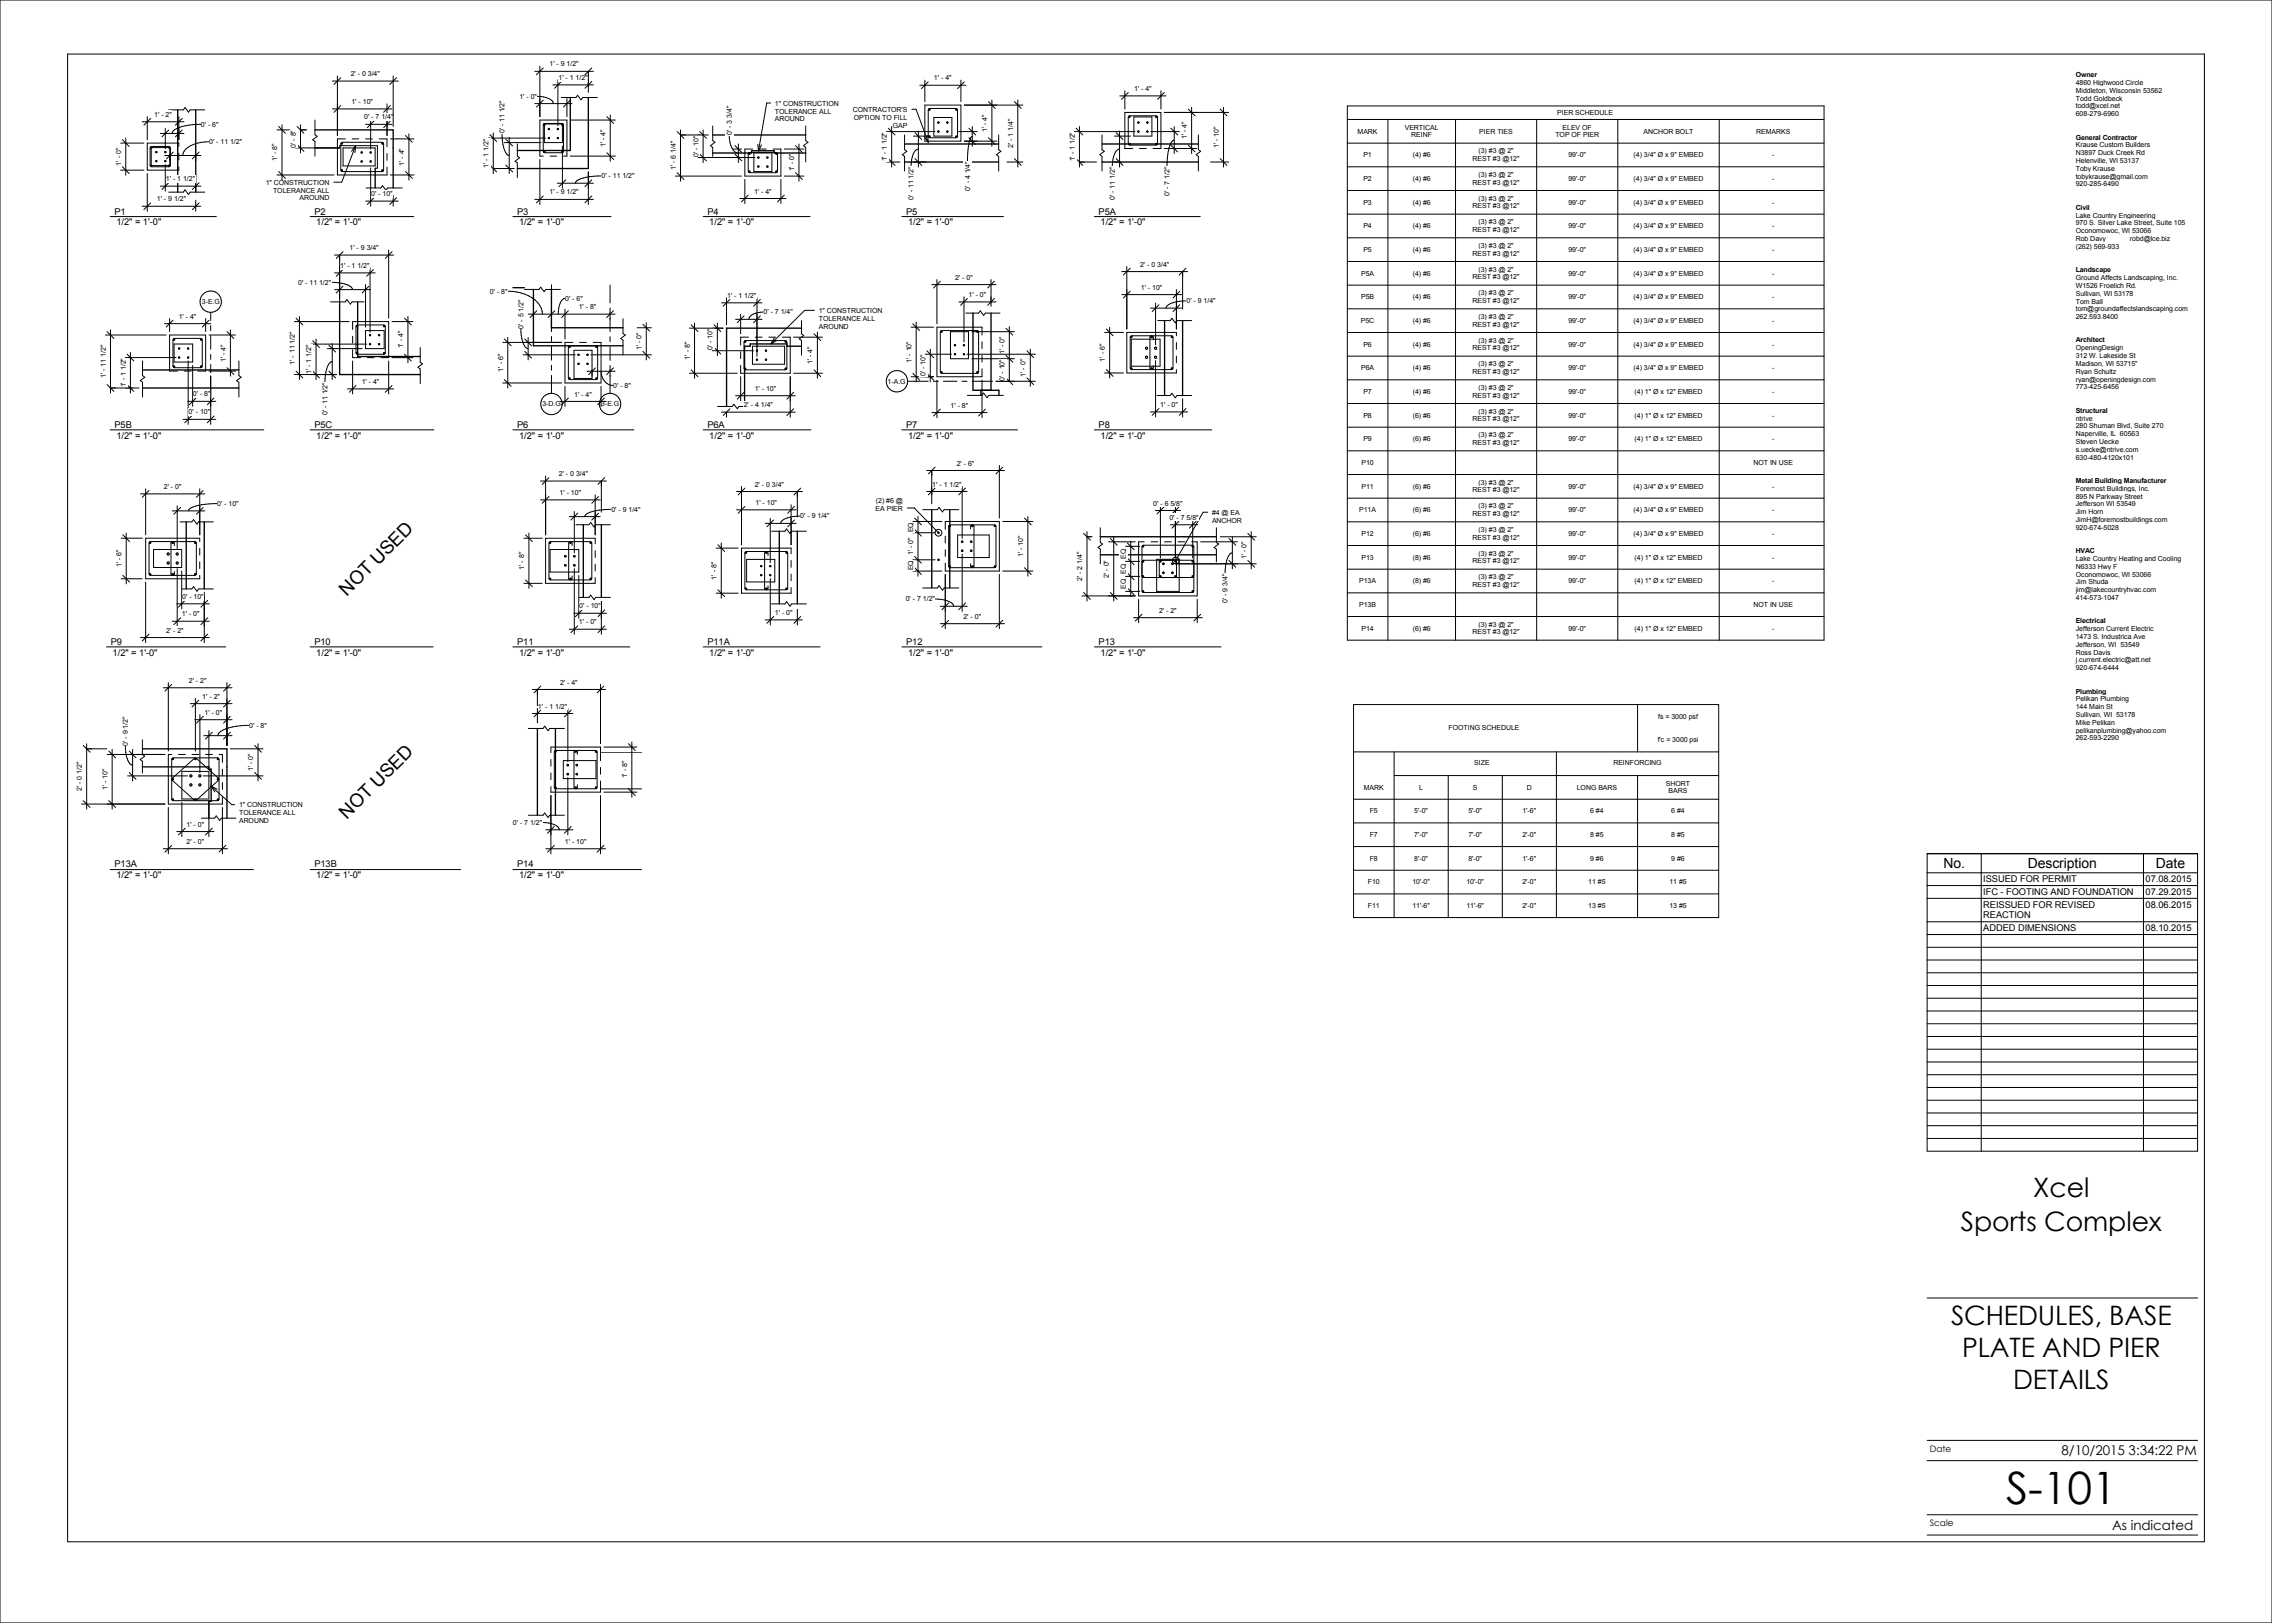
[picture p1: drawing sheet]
<svg xmlns="http://www.w3.org/2000/svg" width="1067mm" height="762mm" viewBox="0 0 1067 762" stroke-linecap="round" stroke-linejoin="round" font-family="sans-serif">
<defs><g id="words">
<text font-size="20.9" x="942" y="706">S-101</text>
<g font-size="12.6">
<text x="955" y="562">Xcel</text>
<text x="921" y="578">Sports Complex</text>
<text x="916" y="622">SCHEDULES, BASE</text>
<text x="921" y="637">PLATE AND PIER</text>
<text x="945" y="652">DETAILS</text>
</g>
<g font-size="8.8">
<text x="163" y="280" transform="rotate(-45 163 280)">NOT USED</text>
<text x="163" y="385" transform="rotate(-45 163 385)">NOT USED</text>
</g>
<g font-size="6.6">
<text x="912" y="407">No.</text>
<text x="952" y="407">Description</text>
<text x="1012" y="407">Date</text>
</g>
<g font-size="6.3">
<text x="968" y="683">8/10/2015 3:34:22 PM</text>
<text x="992" y="718">As indicated</text>
</g>
<g font-size="4.4">
<text x="54" y="101">P1</text>
<text x="148" y="101">P2</text>
<text x="243" y="101">P3</text>
<text x="332" y="101">P4</text>
<text x="425" y="101">P5</text>
<text x="516" y="101">P5A</text>
<text x="55" y="106">1/2&quot; = 1'-0&quot;</text>
<text x="149" y="106">1/2&quot; = 1'-0&quot;</text>
<text x="244" y="106">1/2&quot; = 1'-0&quot;</text>
<text x="333" y="106">1/2&quot; = 1'-0&quot;</text>
<text x="426" y="106">1/2&quot; = 1'-0&quot;</text>
<text x="517" y="106">1/2&quot; = 1'-0&quot;</text>
<text x="54" y="201">P5B</text>
<text x="148" y="201">P5C</text>
<text x="243" y="201">P6</text>
<text x="332" y="201">P6A</text>
<text x="425" y="201">P7</text>
<text x="516" y="201">P8</text>
<text x="55" y="206">1/2&quot; = 1'-0&quot;</text>
<text x="149" y="206">1/2&quot; = 1'-0&quot;</text>
<text x="244" y="206">1/2&quot; = 1'-0&quot;</text>
<text x="333" y="206">1/2&quot; = 1'-0&quot;</text>
<text x="426" y="206">1/2&quot; = 1'-0&quot;</text>
<text x="517" y="206">1/2&quot; = 1'-0&quot;</text>
<text x="52" y="303">P9</text>
<text x="148" y="303">P10</text>
<text x="243" y="303">P11</text>
<text x="332" y="303">P11A</text>
<text x="425" y="303">P12</text>
<text x="516" y="303">P13</text>
<text x="53" y="308">1/2&quot; = 1'-0&quot;</text>
<text x="149" y="308">1/2&quot; = 1'-0&quot;</text>
<text x="244" y="308">1/2&quot; = 1'-0&quot;</text>
<text x="333" y="308">1/2&quot; = 1'-0&quot;</text>
<text x="426" y="308">1/2&quot; = 1'-0&quot;</text>
<text x="517" y="308">1/2&quot; = 1'-0&quot;</text>
<text x="54" y="407">P13A</text>
<text x="148" y="407">P13B</text>
<text x="243" y="407">P14</text>
<text x="55" y="412">1/2&quot; = 1'-0&quot;</text>
<text x="149" y="412">1/2&quot; = 1'-0&quot;</text>
<text x="244" y="412">1/2&quot; = 1'-0&quot;</text>
<text x="931" y="414">ISSUED FOR PERMIT</text>
<text x="1007" y="414">07.08.2015</text>
<text x="931" y="420">IFC - FOOTING AND FOUNDATION</text>
<text x="1007" y="420">07.29.2015</text>
<text x="931" y="426">REISSUED FOR REVISED</text>
<text x="931" y="431">REACTION</text>
<text x="1007" y="426">08.06.2015</text>
<text x="931" y="437">ADDED DIMENSIONS</text>
<text x="1007" y="437">08.10.2015</text>
</g>
<g font-size="4.2">
<text x="906" y="682">Date</text>
<text x="906" y="717">Scale</text>
</g>
<g font-size="3.3">
<text x="165" y="36">2' - 0 3/4&quot;</text>
<text x="258" y="31">1' - 9 1/2&quot;</text>
<text x="262" y="38">1' - 1 1/2&quot;</text>
<text x="439" y="38">1' - 4&quot;</text>
<text x="975" y="36">Owner</text>
<text x="975" y="40">4860 Highwood Circle</text>
<text x="244" y="46">1' - 0&quot;</text>
<text x="532" y="43">1' - 4&quot;</text>
<text x="975" y="44">Middleton, Wisconsin 53562</text>
<text x="975" y="47">Todd Goldbeck</text>
<text x="165" y="49">1' - 10&quot;</text>
<text x="364" y="50">1&quot; CONSTRUCTION</text>
<text x="364" y="53">TOLERANCE ALL</text>
<text x="400" y="53">CONTRACTOR'S</text>
<text x="731" y="54">PIER SCHEDULE</text>
<text x="975" y="51">todd@xcel.net</text>
<text x="72" y="55">1' - 2&quot;</text>
<text x="94" y="59">0' - 6&quot;</text>
<text x="171" y="56">0' - 7 1/4&quot;</text>
<text x="364" y="57">AROUND</text>
<text x="401" y="56">OPTION TO FILL</text>
<text x="419" y="60">GAP</text>
<text x="975" y="55">608-279-6960</text>
<text x="237" y="63" transform="rotate(-90 237 63)">0' - 11 1/2&quot;</text>
<text x="344" y="64" transform="rotate(-90 344 64)">0' - 3 3/4&quot;</text>
<text x="464" y="62" transform="rotate(-90 464 62)">1' - 4&quot;</text>
<text x="557" y="65" transform="rotate(-90 557 65)">1' - 4&quot;</text>
<text x="637" y="63">MARK</text>
<text x="660" y="61">VERTICAL</text>
<text x="663" y="64">REINF</text>
<text x="695" y="63">PIER TIES</text>
<text x="730" y="64">TOP OF PIER</text>
<text x="734" y="61">ELEV OF</text>
<text x="772" y="63">ANCHOR BOLT</text>
<text x="825" y="63">REMARKS</text>
<text x="975" y="66">General Contractor</text>
<text x="98" y="68">0' - 11 1/2&quot;</text>
<text x="139" y="69" transform="rotate(-90 139 69)">0' - 8&quot;</text>
<text x="284" y="69" transform="rotate(-90 284 69)">1' - 4&quot;</text>
<text x="476" y="70" transform="rotate(-90 476 70)">2' - 1 1/4&quot;</text>
<text x="572" y="69" transform="rotate(-90 572 69)">1' - 10&quot;</text>
<text x="694" y="72">(3) #3 @ 2&quot;</text>
<text x="975" y="69">Krause Custom Builders</text>
<text x="57" y="78" transform="rotate(-90 57 78)">1' - 0&quot;</text>
<text x="130" y="76" transform="rotate(-90 130 76)">1' - 8&quot;</text>
<text x="190" y="78" transform="rotate(-90 190 78)">1' - 4&quot;</text>
<text x="328" y="74" transform="rotate(-90 328 74)">0' - 10&quot;</text>
<text x="416" y="76" transform="rotate(-90 416 76)">1' - 1 1/2&quot;</text>
<text x="505" y="76" transform="rotate(-90 505 76)">1' - 1 1/2&quot;</text>
<text x="640" y="74">P1</text>
<text x="663" y="74">(4) #6</text>
<text x="691" y="76">REST #3 @12&quot;</text>
<text x="736" y="74">99'-0&quot;</text>
<text x="767" y="74">(4) 3/4&quot; Ø x 9&quot; EMBED</text>
<text x="832" y="74">-</text>
<text x="975" y="73">N3897 Duck Creek Rd</text>
<text x="975" y="77">Helenville, WI 53137</text>
<text x="229" y="79" transform="rotate(-90 229 79)">1' - 1 1/2&quot;</text>
<text x="282" y="84">0' - 11 1/2&quot;</text>
<text x="317" y="80" transform="rotate(-90 317 80)">1' - 6 1/4&quot;</text>
<text x="373" y="80" transform="rotate(-90 373 80)">1' - 0&quot;</text>
<text x="694" y="83">(3) #3 @ 2&quot;</text>
<text x="975" y="80">Toby Krause</text>
<text x="975" y="84">tobykrause@gmail.com</text>
<text x="78" y="85">1' - 1 1/2&quot;</text>
<text x="125" y="87">1&quot; CONSTRUCTION</text>
<text x="455" y="89" transform="rotate(-90 455 89)">0' - 4 1/4&quot;</text>
<text x="640" y="85">P2</text>
<text x="663" y="85">(4) #6</text>
<text x="691" y="87">REST #3 @12&quot;</text>
<text x="736" y="85">99'-0&quot;</text>
<text x="767" y="85">(4) 3/4&quot; Ø x 9&quot; EMBED</text>
<text x="832" y="85">-</text>
<text x="975" y="88">920-285-6490</text>
<text x="74" y="95">1' - 9 1/2&quot;</text>
<text x="128" y="90">TOLERANCE ALL</text>
<text x="141" y="94">AROUND</text>
<text x="174" y="92">0' - 10&quot;</text>
<text x="258" y="91">1' - 9 1/2&quot;</text>
<text x="354" y="91">1' - 4&quot;</text>
<text x="429" y="94" transform="rotate(-90 429 94)">0' - 11 1/2&quot;</text>
<text x="523" y="94" transform="rotate(-90 523 94)">0' - 11 1/2&quot;</text>
<text x="549" y="92" transform="rotate(-90 549 92)">0' - 7 1/2&quot;</text>
<text x="694" y="94">(3) #3 @ 2&quot;</text>
<text x="640" y="96">P3</text>
<text x="663" y="96">(4) #6</text>
<text x="691" y="98">REST #3 @12&quot;</text>
<text x="736" y="96">99'-0&quot;</text>
<text x="767" y="96">(4) 3/4&quot; Ø x 9&quot; EMBED</text>
<text x="832" y="96">-</text>
<text x="975" y="99">Civil</text>
<text x="640" y="107">P4</text>
<text x="663" y="107">(4) #6</text>
<text x="694" y="105">(3) #3 @ 2&quot;</text>
<text x="736" y="107">99'-0&quot;</text>
<text x="767" y="107">(4) 3/4&quot; Ø x 9&quot; EMBED</text>
<text x="832" y="107">-</text>
<text x="975" y="102">Lake Country Engineering</text>
<text x="975" y="106">970 S. Silver Lake Street, Suite 105</text>
<text x="691" y="109">REST #3 @12&quot;</text>
<text x="975" y="110">Oconomowoc, WI 53066</text>
<text x="975" y="113">Rob Davy</text>
<text x="1000" y="113">robd@lce.biz</text>
<text x="164" y="117">1' - 9 3/4&quot;</text>
<text x="640" y="118">P5</text>
<text x="663" y="118">(4) #6</text>
<text x="694" y="116">(3) #3 @ 2&quot;</text>
<text x="736" y="118">99'-0&quot;</text>
<text x="767" y="118">(4) 3/4&quot; Ø x 9&quot; EMBED</text>
<text x="832" y="118">-</text>
<text x="975" y="117">(262) 569-933</text>
<text x="160" y="126">1' - 1 1/2&quot;</text>
<text x="535" y="125">2' - 0 3/4&quot;</text>
<text x="691" y="120">REST #3 @12&quot;</text>
<text x="448" y="131">2' - 0&quot;</text>
<text x="639" y="129">P5A</text>
<text x="663" y="129">(4) #6</text>
<text x="691" y="131">REST #3 @12&quot;</text>
<text x="694" y="127">(3) #3 @ 2&quot;</text>
<text x="736" y="129">99'-0&quot;</text>
<text x="767" y="129">(4) 3/4&quot; Ø x 9&quot; EMBED</text>
<text x="832" y="129">-</text>
<text x="975" y="128">Landscape</text>
<text x="975" y="132">Ground Affects Landscaping, Inc.</text>
<text x="140" y="134">0' - 11 1/2&quot;</text>
<text x="230" y="138">0' - 8&quot;</text>
<text x="536" y="136">1' - 10&quot;</text>
<text x="975" y="135">W1526 Froelich Rd.</text>
<text x="95" y="143">3-E.G</text>
<text x="265" y="141">0' - 6&quot;</text>
<text x="341" y="140">1' - 1 1/2&quot;</text>
<text x="455" y="139">1' - 0&quot;</text>
<text x="557" y="142">0' - 9 1/4&quot;</text>
<text x="639" y="140">P5B</text>
<text x="663" y="140">(4) #6</text>
<text x="691" y="142">REST #3 @12&quot;</text>
<text x="694" y="139">(3) #3 @ 2&quot;</text>
<text x="736" y="140">99'-0&quot;</text>
<text x="767" y="140">(4) 3/4&quot; Ø x 9&quot; EMBED</text>
<text x="832" y="140">-</text>
<text x="975" y="139">Sullivan, WI 53178</text>
<text x="975" y="142">Tom Ball</text>
<text x="84" y="150">1' - 4&quot;</text>
<text x="272" y="145">1' - 8&quot;</text>
<text x="359" y="148">0' - 7 1/4&quot;</text>
<text x="384" y="147">1&quot; CONSTRUCTION</text>
<text x="694" y="150">(3) #3 @ 2&quot;</text>
<text x="975" y="146">tom@groundaffectslandscaping.com</text>
<text x="975" y="150">262.593.8400</text>
<text x="246" y="154" transform="rotate(-90 246 154)">0' - 5 1/2&quot;</text>
<text x="384" y="151">TOLERANCE ALL</text>
<text x="384" y="154">AROUND</text>
<text x="639" y="152">P5C</text>
<text x="663" y="152">(4) #6</text>
<text x="691" y="153">REST #3 @12&quot;</text>
<text x="736" y="152">99'-0&quot;</text>
<text x="767" y="152">(4) 3/4&quot; Ø x 9&quot; EMBED</text>
<text x="832" y="152">-</text>
<text x="694" y="161">(3) #3 @ 2&quot;</text>
<text x="975" y="161">Architect</text>
<text x="189" y="164" transform="rotate(-90 189 164)">1' - 4&quot;</text>
<text x="301" y="164" transform="rotate(-90 301 164)">1' - 0&quot;</text>
<text x="335" y="164" transform="rotate(-90 335 164)">0' - 10&quot;</text>
<text x="472" y="166" transform="rotate(-90 472 166)">1' - 0&quot;</text>
<text x="640" y="163">P6</text>
<text x="663" y="163">(4) #6</text>
<text x="691" y="164">REST #3 @12&quot;</text>
<text x="736" y="163">99'-0&quot;</text>
<text x="767" y="163">(4) 3/4&quot; Ø x 9&quot; EMBED</text>
<text x="832" y="163">-</text>
<text x="975" y="164">OpeningDesign</text>
<text x="106" y="170" transform="rotate(-90 106 170)">1' - 4&quot;</text>
<text x="138" y="171" transform="rotate(-90 138 171)">1' - 11 1/2&quot;</text>
<text x="324" y="169" transform="rotate(-90 324 169)">1' - 8&quot;</text>
<text x="382" y="171" transform="rotate(-90 382 171)">1' - 4&quot;</text>
<text x="428" y="170" transform="rotate(-90 428 170)">1' - 10&quot;</text>
<text x="519" y="170" transform="rotate(-90 519 170)">1' - 6&quot;</text>
<text x="639" y="174">P6A</text>
<text x="663" y="174">(4) #6</text>
<text x="694" y="172">(3) #3 @ 2&quot;</text>
<text x="736" y="174">99'-0&quot;</text>
<text x="767" y="174">(4) 3/4&quot; Ø x 9&quot; EMBED</text>
<text x="832" y="174">-</text>
<text x="975" y="168">312 W. Lakeside St</text>
<text x="975" y="172">Madison, WI 53715&quot;</text>
<text x="50" y="177" transform="rotate(-90 50 177)">1' - 11 1/2&quot;</text>
<text x="146" y="176" transform="rotate(-90 146 176)">1' - 1 1/2&quot;</text>
<text x="236" y="174" transform="rotate(-90 236 174)">1' - 6&quot;</text>
<text x="435" y="177" transform="rotate(-90 435 177)">0' - 10&quot;</text>
<text x="472" y="179" transform="rotate(-90 472 179)">0' - 10&quot;</text>
<text x="482" y="177" transform="rotate(-90 482 177)">1' - 0&quot;</text>
<text x="691" y="176">REST #3 @12&quot;</text>
<text x="975" y="175">Ryan Schultz</text>
<text x="975" y="179">ryan@openingdesign.com</text>
<text x="59" y="182" transform="rotate(-90 59 182)">1' - 1 1/2&quot;</text>
<text x="170" y="180">1' - 4&quot;</text>
<text x="288" y="182">0' - 8&quot;</text>
<text x="354" y="183">1' - 10&quot;</text>
<text x="417" y="180">1-A.G</text>
<text x="640" y="185">P7</text>
<text x="663" y="185">(4) #6</text>
<text x="694" y="183">(3) #3 @ 2&quot;</text>
<text x="736" y="185">99'-0&quot;</text>
<text x="767" y="185">(4) 1&quot; Ø x 12&quot; EMBED</text>
<text x="832" y="185">-</text>
<text x="975" y="183">773-425-6456</text>
<text x="91" y="186">0' - 8&quot;</text>
<text x="255" y="191">3-D.G</text>
<text x="270" y="186">1' - 4&quot;</text>
<text x="282" y="191">3-E.G</text>
<text x="349" y="191">2' - 4 1/4&quot;</text>
<text x="446" y="191">1' - 8&quot;</text>
<text x="545" y="191">1' - 0&quot;</text>
<text x="691" y="187">REST #3 @12&quot;</text>
<text x="89" y="195">0' - 10&quot;</text>
<text x="154" y="195" transform="rotate(-90 154 195)">0' - 11 1/2&quot;</text>
<text x="640" y="196">P8</text>
<text x="663" y="196">(6) #6</text>
<text x="691" y="198">REST #3 @12&quot;</text>
<text x="694" y="194">(3) #3 @ 2&quot;</text>
<text x="736" y="196">99'-0&quot;</text>
<text x="767" y="196">(4) 1&quot; Ø x 12&quot; EMBED</text>
<text x="832" y="196">-</text>
<text x="975" y="194">Structural</text>
<text x="975" y="197">ntrive</text>
<text x="975" y="201">280 Shuman Blvd, Suite 270</text>
<text x="640" y="207">P9</text>
<text x="663" y="207">(6) #6</text>
<text x="691" y="209">REST #3 @12&quot;</text>
<text x="694" y="205">(3) #3 @ 2&quot;</text>
<text x="736" y="207">99'-0&quot;</text>
<text x="767" y="207">(4) 1&quot; Ø x 12&quot; EMBED</text>
<text x="832" y="207">-</text>
<text x="975" y="205">Naperville, IL 60563</text>
<text x="975" y="208">Steven Uecke</text>
<text x="975" y="212">s.uecke@ntrive.com</text>
<text x="975" y="216">630-480-4120x101</text>
<text x="449" y="219">2' - 6&quot;</text>
<text x="639" y="218">P10</text>
<text x="823" y="218">NOT IN USE</text>
<text x="262" y="224">2' - 0 3/4&quot;</text>
<text x="694" y="227">(3) #3 @ 2&quot;</text>
<text x="975" y="227">Metal Building Manufacturer</text>
<text x="77" y="230">2' - 0&quot;</text>
<text x="263" y="232">1' - 10&quot;</text>
<text x="354" y="228">2' - 0 3/4&quot;</text>
<text x="438" y="228">1' - 1 1/2&quot;</text>
<text x="639" y="229">P11</text>
<text x="663" y="229">(6) #6</text>
<text x="691" y="231">REST #3 @12&quot;</text>
<text x="736" y="229">99'-0&quot;</text>
<text x="767" y="229">(4) 3/4&quot; Ø x 9&quot; EMBED</text>
<text x="832" y="229">-</text>
<text x="975" y="230">Foremost Buildings, Inc.</text>
<text x="102" y="238">0' - 10&quot;</text>
<text x="355" y="237">1' - 10&quot;</text>
<text x="411" y="240">EA PIER</text>
<text x="411" y="236">(2) #6 @</text>
<text x="542" y="237">0' - 6 5/8&quot;</text>
<text x="694" y="239">(3) #3 @ 2&quot;</text>
<text x="975" y="234">895 N Parkway Street</text>
<text x="975" y="238">Jefferson WI 53549</text>
<text x="287" y="240">0' - 9 1/4&quot;</text>
<text x="376" y="243">0' - 9 1/4&quot;</text>
<text x="549" y="244">0' - 7 5/8&quot;</text>
<text x="569" y="242">#4 @ EA</text>
<text x="569" y="245">ANCHOR</text>
<text x="638" y="240">P11A</text>
<text x="663" y="240">(6) #6</text>
<text x="691" y="242">REST #3 @12&quot;</text>
<text x="736" y="240">99'-0&quot;</text>
<text x="767" y="240">(4) 3/4&quot; Ø x 9&quot; EMBED</text>
<text x="832" y="240">-</text>
<text x="975" y="241">Jim Horn</text>
<text x="975" y="245">JimH@foremostbuildings.com</text>
<text x="429" y="250" transform="rotate(-90 429 250)">EQ</text>
<text x="639" y="252">P12</text>
<text x="663" y="252">(6) #6</text>
<text x="694" y="250">(3) #3 @ 2&quot;</text>
<text x="736" y="252">99'-0&quot;</text>
<text x="767" y="252">(4) 3/4&quot; Ø x 9&quot; EMBED</text>
<text x="832" y="252">-</text>
<text x="975" y="249">920-674-5028</text>
<text x="691" y="253">REST #3 @12&quot;</text>
<text x="429" y="261" transform="rotate(-90 429 261)">1' - 0&quot;</text>
<text x="480" y="262" transform="rotate(-90 480 262)">1' - 10&quot;</text>
<text x="529" y="262" transform="rotate(-90 529 262)">EQ</text>
<text x="585" y="263" transform="rotate(-90 585 263)">1' - 0&quot;</text>
<text x="639" y="263">P13</text>
<text x="663" y="263">(8) #6</text>
<text x="694" y="261">(3) #3 @ 2&quot;</text>
<text x="736" y="263">99'-0&quot;</text>
<text x="767" y="263">(4) 1&quot; Ø x 12&quot; EMBED</text>
<text x="832" y="263">-</text>
<text x="975" y="260">HVAC</text>
<text x="975" y="263">Lake Country Heating and Cooling</text>
<text x="57" y="266" transform="rotate(-90 57 266)">1' - 6&quot;</text>
<text x="246" y="267" transform="rotate(-90 246 267)">1' - 8&quot;</text>
<text x="429" y="268" transform="rotate(-90 429 268)">EQ</text>
<text x="529" y="269" transform="rotate(-90 529 269)">EQ</text>
<text x="691" y="264">REST #3 @12&quot;</text>
<text x="975" y="267">N6333 Hwy F</text>
<text x="336" y="272" transform="rotate(-90 336 272)">1' - 8&quot;</text>
<text x="508" y="273" transform="rotate(-90 508 273)">2' - 2 1/4&quot;</text>
<text x="521" y="271" transform="rotate(-90 521 271)">2' - 0&quot;</text>
<text x="638" y="274">P13A</text>
<text x="663" y="274">(8) #6</text>
<text x="691" y="276">REST #3 @12&quot;</text>
<text x="694" y="272">(3) #3 @ 2&quot;</text>
<text x="736" y="274">99'-0&quot;</text>
<text x="767" y="274">(4) 1&quot; Ø x 12&quot; EMBED</text>
<text x="832" y="274">-</text>
<text x="975" y="271">Oconomowoc, WI 53066</text>
<text x="975" y="274">Jim Shuda</text>
<text x="86" y="281">0' - 10&quot;</text>
<text x="529" y="276" transform="rotate(-90 529 276)">EQ</text>
<text x="975" y="278">jim@lakecountryhvac.com</text>
<text x="975" y="282">414-573-1047</text>
<text x="272" y="286">0' - 10&quot;</text>
<text x="425" y="282">0' - 7 1/2&quot;</text>
<text x="544" y="288">2' - 2&quot;</text>
<text x="576" y="283" transform="rotate(-90 576 283)">0' - 9 3/4&quot;</text>
<text x="638" y="285">P13B</text>
<text x="823" y="285">NOT IN USE</text>
<text x="85" y="289">1' - 0&quot;</text>
<text x="272" y="293">1' - 0&quot;</text>
<text x="364" y="289">1' - 0&quot;</text>
<text x="452" y="291">2' - 0&quot;</text>
<text x="975" y="293">Electrical</text>
<text x="78" y="297">2' - 2&quot;</text>
<text x="639" y="296">P14</text>
<text x="663" y="296">(6) #6</text>
<text x="691" y="298">REST #3 @12&quot;</text>
<text x="694" y="294">(3) #3 @ 2&quot;</text>
<text x="736" y="296">99'-0&quot;</text>
<text x="767" y="296">(4) 1&quot; Ø x 12&quot; EMBED</text>
<text x="832" y="296">-</text>
<text x="975" y="296">Jefferson Current Electric</text>
<text x="975" y="300">1473 S. Industrica Ave</text>
<text x="975" y="304">Jefferson, WI 53549</text>
<text x="975" y="307">Ross Davis</text>
<text x="975" y="311">j.current.electric@att.net</text>
<text x="975" y="315">920-674-6444</text>
<text x="89" y="321">2' - 2&quot;</text>
<text x="263" y="321">2' - 4&quot;</text>
<text x="95" y="328">1' - 2&quot;</text>
<text x="975" y="326">Plumbing</text>
<text x="975" y="329">Pelikan Plumbing</text>
<text x="96" y="336">1' - 0&quot;</text>
<text x="253" y="333">1' - 1 1/2&quot;</text>
<text x="975" y="333">144 Main St</text>
<text x="117" y="342">0' - 8&quot;</text>
<text x="779" y="337">fs = 3000 psf</text>
<text x="975" y="337">Sullivan, WI 53178</text>
<text x="975" y="340">Mike Pelikan</text>
<text x="680" y="343">FOOTING SCHEDULE</text>
<text x="975" y="344">pelikanplumbing@yahoo.com</text>
<text x="975" y="348">262-593-2290</text>
<text x="60" y="350" transform="rotate(-90 60 350)">0' - 9 1/2&quot;</text>
<text x="778" y="349">f'c = 3000 psi</text>
<text x="692" y="359">SIZE</text>
<text x="758" y="359">REINFORCING</text>
<text x="119" y="362" transform="rotate(-90 119 362)">1' - 0&quot;</text>
<text x="294" y="365" transform="rotate(-90 294 365)">1' - 8&quot;</text>
<text x="38" y="371" transform="rotate(-90 38 371)">2' - 0 1/2&quot;</text>
<text x="50" y="371" transform="rotate(-90 50 371)">1' - 10&quot;</text>
<text x="640" y="371">MARK</text>
<text x="666" y="371">L</text>
<text x="692" y="371">S</text>
<text x="717" y="371">D</text>
<text x="740" y="371">LONG BARS</text>
<text x="782" y="369">SHORT</text>
<text x="784" y="373">BARS</text>
<text x="112" y="379">1&quot; CONSTRUCTION</text>
<text x="112" y="383">TOLERANCE ALL</text>
<text x="643" y="382">F5</text>
<text x="664" y="382">5'-0&quot;</text>
<text x="689" y="382">5'-0&quot;</text>
<text x="715" y="382">1'-6&quot;</text>
<text x="747" y="382">6 #4</text>
<text x="785" y="382">6 #4</text>
<text x="88" y="388">1' - 0&quot;</text>
<text x="112" y="386">AROUND</text>
<text x="241" y="387">0' - 7 1/2&quot;</text>
<text x="643" y="393">F7</text>
<text x="664" y="393">7'-0&quot;</text>
<text x="689" y="393">7'-0&quot;</text>
<text x="715" y="393">2'-0&quot;</text>
<text x="747" y="393">8 #5</text>
<text x="785" y="393">8 #5</text>
<text x="88" y="396">2' - 0&quot;</text>
<text x="265" y="396">1' - 10&quot;</text>
<text x="643" y="404">F8</text>
<text x="664" y="404">8'-0&quot;</text>
<text x="689" y="404">8'-0&quot;</text>
<text x="715" y="404">1'-6&quot;</text>
<text x="747" y="404">9 #6</text>
<text x="785" y="404">9 #6</text>
<text x="642" y="415">F10</text>
<text x="663" y="415">10'-0&quot;</text>
<text x="689" y="415">10'-0&quot;</text>
<text x="715" y="415">2'-0&quot;</text>
<text x="746" y="415">11 #5</text>
<text x="784" y="415">11 #5</text>
<text x="642" y="426">F11</text>
<text x="663" y="426">11'-6&quot;</text>
<text x="689" y="426">11'-6&quot;</text>
<text x="715" y="426">2'-0&quot;</text>
<text x="746" y="426">13 #5</text>
<text x="784" y="426">13 #5</text>
</g>
</g></defs>
<g fill="none" stroke="#000" stroke-width=".47">
<path d="M79 52h7l1-1 1 2 1-1h7M148 56v7l1 1-2 2h1v7M255 58v13l9 1M255 58h9M256 58h8v9h-8zM256 58v1l-1-1M256 58h-1M264 46h6l1-1 2 2 1-1h6M264 58v1zM264 58v13M335 59v7l1 1-2 1 1 1v4M378 59v7l1 1-2 1 1 1v7"/>
<path d="M434 49h17v17h-17zM436 51v13M436 51h1h12M436 51l1 1zM438 55h9v9h-9zM440 57h1v1zM445 57v1zM449 51v1zM449 51v14l-13-1M530 55h13v13h-13zM530 55h1h-1zM532 55h9v9h-9z"/>
<path d="M534 57h1v1zM539 57v1zM543 55h.1M633 56h223M633 50h223v251h-223zM652 56v245M683 56v245M722 56v245M760 56v245M807 56v245M57 67h11M57 80h11"/>
<path d="M57 66l4 3M57 78l4 3M59 65v17M71 69v1zM71 77v1zM71 69h9v9h-9zM73 71l1 1h-1zM73 75l1 1h-1zM77 71l1 1h-1zM77 75l1 1zM79 69h1l-1 1zM79 77l1 1h-1z"/>
<path d="M80 69v9M80 69h-9v9h9M84 69v-2h-15v13h15v-2M84 72v3M159 69v-1h18v11h-1M160 67v13M160 80h1zM160 67l1 1-1-1M160 67h.1M160 67h20M161 69h15v9h-15zM162 65h-4v17h24v-4"/>
<path d="M165 65h3M170 71v1zM170 76h.1M172 65h3M174 71v1zM174 76h.1M178 65h4v4M179 80h1zM180 67h.1M180 67l-1 1 1-1M180 67v13h-20M182 72v3"/>
<path d="M243 68v5l1 1-2 2h1v7M255 73h-2v-17h13v17h-1M255 71h1v1zM258 60v1zM258 65h.1M258 73h3M262 65h.1M262 60v1zM264 71v1M352 72h.1M352 72h13v9h-13l-1-1zM353 70h-3v13h17v-13h-4"/>
<path d="M354 72h8v9h-8zM356 74h.1M356 78v1zM357 70h3M360 74h1h-1zM360 78h1l-1 1zM364 72h1zM425 63v7l1 1-2 2h1v7M436 64h1zM440 62h1zM445 62h.1M449 64h.1"/>
<path d="M469 63v7l1 1-2 2h1v7M517 63v7l1 1-2 2h1v7M530 67h1l-1 1zM532 70h-4v-17h17v17h-4M534 62h1zM535 70h3M538 62h.1M543 67v1zM563 63v7l1 1-2 2h1v7M633 67h223M633 78h223M79 90h7l1-1 1 2 1-1h7"/>
<path d="M172 88h7l1-1 1 2 1-1h7M352 80v1zM364 80h1v1zM633 89h223M633 112h223M633 101h223M246 136h7l1-1 1 2 1-1h7M259 134v8M286 134v8M633 123h223M633 134h223M82 159h13v14h-13z"/>
<path d="M82 159v1zM94 159h1l-1 1zM99 147v3M99 153v2M99 158v6M155 142h7l1-1 2 2v-1h6M166 155v-4h16v17h-3M166 158v3M167 153h1zM172 155h8v9h-8zM174 157v1zM178 157v1z"/>
<path d="M180 153h1h-1zM259 144v3M259 149v7M259 158v2M286 145v2M286 149v7M286 158v2M293 150v7h1l-3 2 2 1v7M350 160l-1 13 1 1h19v-1v-13M350 160h19M351 158h-3v4M355 158h3"/>
<path d="M361 158h3M367 158h4v17h-23v-3M376 151v6l1 1-2 1 1 1v7M442 155h.1M442 155l17 1v19h-17zM446 156h9v12h-9zM454 147h6v-1l2 2 1-1h7M459 155h.1M461 157v-3h-21v23h21v-4M531 158v15h20M531 158h19M531 158h.1"/>
<path d="M531 159h14v13h-14zM540 158v15h1l1-1M541 158h-1zM541 158l1 2M544 151h5l1-2 2 3 1-1h7M550 158h1h-1zM550 158l1 15M552 158v-2h-23v19h23v-1M633 145h223M633 156h223M67 169v7l1 1-2 2 1 1v6M81 172h.1"/>
<path d="M82 162h8v8h-8zM83 174h-3v-17h17v17h-4M84 163v1zM84 168h.1M87 174h3M88 163l1 1zM88 168h1zM94 172h1h-1zM99 166v3M99 171v4M112 169v7l1 1-2 2 1 1v6M166 164v4h3"/>
<path d="M167 166h1zM168 166l-1-13h1h13v13M168 166h13M172 168h4M174 161v1zM178 161v1zM180 166h1h-1zM197 163v7l1 1-2 1 1 1v7M259 163v6M259 171v3M259 176v9M267 163h1h-1z"/>
<path d="M267 178h1h-1zM267 162l14 1-1 15h-13zM269 161h-4v19h17v-19h-3M270 164h8v14h-8zM271 166l1 1zM271 171h1zM272 161h3M276 171h.1M276 166v1zM280 163h.1M280 178h.1M286 163v6"/>
<path d="M286 172v2M286 176v9M348 165v3M350 173h.1M350 160v1zM353 163h15v8h-15zM355 169h1zM355 164l1 1zM359 169h1zM359 164l1 1zM369 173h.1M369 160v1z"/>
<path d="M426 179h10M438 179h3M442 175h.1M443 179h6M448 166l1 1zM448 162h1zM452 179h2M452 162h1zM452 166h1v1zM456 179h10M459 175h.1M461 160v4"/>
<path d="M461 167v3M531 173h.1M541 173h-1zM550 173h1h-1zM552 161v3M552 167v3M633 178h223M633 167h223M337 191h7l1-1 1 2 1-1h7M454 186h7l1-1 1 2 1-1h7M543 186h6l1-1 2 2 1-1h7M633 189h223"/>
<path d="M633 201h223M633 212h223M433 239h7l1-1 2 2v-1h7M633 223h223M633 234h223M70 255l22-1v16h-22zM70 255h1zM72 258h13v8h-13zM81 255h.1M82 256v-1h-2v14l1 1M85 245h5l1-1 1 2 1-1h7M92 255h.1"/>
<path d="M94 254v-1h-26v19h26v-2M94 257v4M258 255l19-1 1 18h-20zM258 255h1zM258 258h14v11h-14zM268 255h.1M269 256l-1-1h-1v16l1 1M270 246h7v-1l2 2 1-1h7M277 255h1zM279 255v-2h-23v21h23v-3M279 259v3M350 259l1 1z"/>
<path d="M360 259l-1 1v17h1l1-2M360 259v1zM360 259l1 2M362 249h7v-1l2 2 1-1h7M369 259l1 1zM371 260v-3h-23v22h23v-3M440 250h1zM444 249v-4h25v23h-25v-4M444 252v3M444 258v3M446 247h21l1 19h-22zM446 247h.1"/>
<path d="M450 251h14v11h-14zM451 258h1v1zM451 254h1v1zM456 258v1zM456 254v1zM456 247h1zM456 246v2M457 246v1v19h-1v-1M467 247h.1M517 248v7h1l-2 2 1 1v7M536 256h1h23M536 256v22"/>
<path d="M536 256h1v1zM537 254h-2v26h27v-26h-3M540 254h4M547 254h3M553 254h3M560 256v1zM560 256v22M571 248v7h1l-2 2 1 1v6M633 245h223M633 256h223M70 269l1 1zM81 269v1z"/>
<path d="M82 268l-1 2M86 277h4l1-2 1 3 1-1h7M92 269v1zM94 264v3M258 271l1 1zM265 261h1h-1zM265 265l1 1h-1zM268 271v1zM269 270l-1 2M269 261h1h-1zM269 265l1 1h-1zM277 271l1 1z"/>
<path d="M279 265v3M350 276l1 1zM350 277v-17l1-1h18v18M350 277h19M351 263h13v10h-13zM357 266h1zM357 270h1zM360 276v1zM362 266h.1M362 270h.1M369 276l1 1zM371 263v3"/>
<path d="M371 270v3M433 276h7l1-1 2 2v-1h7M441 263h.1M446 266h.1M456 266h1zM467 266h.1M536 270v1M536 278h1M536 263v1M536 271l1-1v1M536 278l1-1v1M536 271h1"/>
<path d="M537 278h23M537 263h23M537 263v1l-1-1M537 263h-1M543 263h11v15h-11zM545 263v1zM545 270v1zM545 263l-1 1 1 7M545 271h.1M545 263h.1M546 265h1h-1zM546 269h1h-1z"/>
<path d="M550 269h1h-1zM550 265h1h-1zM552 263v1zM552 270v1zM552 263v1v6v1M560 278h.1M560 263v1zM560 270v1zM560 271h-23M560 263l1 1M561 270l-1 1M633 267h223"/>
<path d="M633 278h223M272 280h5v-1l2 3 1-2h7M362 284h7v-2l2 3 1-1h7M633 289h223M636 331h171v100h-171zM769 331v22M67 347v7l1 1-2 2h1v6M81 354h-2v24h25v-4M81 356v20M81 356h21l1 1-1 19h-21M81 356h.1M81 356v1v-1"/>
<path d="M84 354h3M90 354h3M92 356l-11 9v1M92 356v1v-1M92 356h.1M92 356l11 10M96 354h4M102 356h1l-1 1zM103 354h1v4M248 342h7l1-1 1 2 1-1h7M259 353v-2h23v6M259 357v3"/>
<path d="M261 353h.1M261 352h19v18h-19zM264 357h16v9h-16zM266 359h1v1zM270 353h.1M270 352v1v17h1v-2M271 359v1zM271 352v2M280 353h.1M282 353h19M636 353h171M655 353v78"/>
<path d="M731 353v78M81 376h.1M81 366l11 10M81 376v-1v1M81 366h.1M85 362h13v13h-13zM91 375h1v1zM102 366h1h-1zM102 375h1v1zM103 366l-11 10M104 361v3M104 367v4"/>
<path d="M259 363v3M261 369h.1M266 363h1v1zM270 370h.1M271 363v1zM280 369h.1M282 367v5h-23v-3M282 360v3M282 370h19M636 375h171M655 364h152M680 364v67"/>
<path d="M705 364v67M769 364v67M95 384h6l1-1 1 2 1-1h7M248 383h7l1-1 1 2 1-1h7M636 386h171M636 397h171M636 420h171M636 409h171"/>
<circle cx="99" cy="142" r="5"/>
<circle cx="421" cy="179" r="5"/>
<circle cx="538" cy="163" r=".5"/>
<circle cx="538" cy="168" r=".5"/>
<circle cx="543" cy="168" r=".5"/>
<circle cx="543" cy="163" r=".5"/>
<circle cx="259" cy="190" r="5"/>
<circle cx="286" cy="190" r="5"/>
<circle cx="79" cy="264" r=".5"/>
<circle cx="79" cy="260" r=".5"/>
<circle cx="83" cy="260" r=".5"/>
<circle cx="83" cy="264" r=".5"/>
<circle cx="90" cy="369" r=".5"/>
<circle cx="90" cy="364" r=".5"/>
<circle cx="94" cy="369" r=".5"/>
<circle cx="94" cy="364" r=".5"/>
</g>
<g fill="none" stroke="#000" stroke-width=".63">
<path d="M83 52v38M92 52v38M268 46v25h-25M276 46v33h-33M148 69h11M148 61h37v27M176 79v9M335 72h18v-1h10v1h15M335 63h43M425 68h44M425 76h44M517 68h46"/>
<path d="M517 76h46M241 135h5M250 136v26h43M259 136v18h34M159 142v34h38M168 142v25h29M376 154h-35v37M457 147v36h12v3M465 147v36M547 151v35M555 151v35M67 174h45"/>
<path d="M376 163h-7v-2h-17v2h-2v28M67 182h45M461 183v3M437 239v37M446 239v37M87 245v32M96 245v32M274 246v34M282 246v34M366 249v35M374 249v35M517 252h54"/>
<path d="M517 260h54M67 352h40v32M252 342v41M261 342v41M67 360h31v1h1v15h-1v8"/>
</g>
<path d="M54 69h4v9h-4z" fill="#fff"/>
<path d="M67 57h19M69 55v11M71 56l-3 3M84 55v11M86 56l-4 3" fill="none" stroke="#000" stroke-width=".47"/>
<path d="M72 52h9v4h-9z" fill="#fff"/>
<path d="M94 58a18 18 0 0 0-13 4v1M75 63h11M78 60v10M79 61l-3 3M84 60v6M86 61l-4 3" fill="none" stroke="#000" stroke-width=".47"/>
<path d="M94 57h9v3h-9z" fill="#fff"/>
<path d="M78 77v13M75 87h19M79 86l-3 3M92 87v3M93 86l-3 3" fill="none" stroke="#000" stroke-width=".47"/>
<path d="M78 82h14v4h-14z" fill="#fff"/>
<path d="M77 73h17M80 72v3M81 71l-3 4M92 72v3M93 71l-3 4M98 67a13 13 0 0 0-12 5v1" fill="none" stroke="#000" stroke-width=".47"/>
<path d="M98 65h16v3h-16z" fill="#fff"/>
<path d="M67 97h27M69 81v18M71 95l-3 3M92 94v5M93 95l-3 3" fill="none" stroke="#000" stroke-width=".47"/>
<path d="M74 92h13v3h-13z" fill="#fff"/>
<path d="M251 49h18M252 45a7 7 0 0 1 8 4M253 46v9M255 47l-3 3M266 46v9M268 47l-3 3" fill="none" stroke="#000" stroke-width=".47"/>
<path d="M244 43h8v4h-8z" fill="#fff"/>
<path d="M268 56h21M285 55l3 3M287 54v22M268 73h21M285 72l3 3" fill="none" stroke="#000" stroke-width=".47"/>
<path d="M281 61h4v8h-4z" fill="#fff"/>
<path d="M229 65h27M230 63l3 3M230 78l3 3M232 62v19M232 79h7" fill="none" stroke="#000" stroke-width=".47"/>
<path d="M226 65h4v14h-4z" fill="#fff"/>
<path d="M260 40h19M262 37v22M264 38l-4 3M276 37v6M278 38l-3 3" fill="none" stroke="#000" stroke-width=".47"/>
<path d="M262 35h14v3h-14z" fill="#fff"/>
<path d="M253 75v21M251 94h28M255 92l-3 3M276 81v15M278 92l-3 3" fill="none" stroke="#000" stroke-width=".47"/>
<path d="M258 88h14v4h-14z" fill="#fff"/>
<path d="M236 63a14 14 0 0 0 3 10M237 79h4M237 67h17M238 78l3 3M238 65l3 4M239 65v16" fill="none" stroke="#000" stroke-width=".47"/>
<path d="M234 47h4v16h-4z" fill="#fff"/>
<path d="M264 69v19M262 86h17M266 84l-4 4M276 81v7M278 84l-3 4M282 83a19 19 0 0 0-12 2v1" fill="none" stroke="#000" stroke-width=".47"/>
<path d="M282 81h16v3h-16z" fill="#fff"/>
<path d="M251 34h28M253 31v24M255 32l-3 3M276 34v7M278 32l-3 3" fill="none" stroke="#000" stroke-width=".47"/>
<path d="M258 28h14v4h-14z" fill="#fff"/>
<path d="M434 38v10M436 38l-3 4M451 38v10M453 38l-3 4M432 40h22" fill="none" stroke="#000" stroke-width=".47"/>
<path d="M439 35h8v3h-8z" fill="#fff"/>
<path d="M453 49h15M464 48l3 3M466 47v22M453 66h15M464 65l3 3" fill="none" stroke="#000" stroke-width=".47"/>
<path d="M460 54h4v8h-4z" fill="#fff"/>
<path d="M457 59v10M450 62h9M453 66h6M455 60l3 3M455 65l3 3M457 64a17 17 0 0 0-3 12" fill="none" stroke="#000" stroke-width=".47"/>
<path d="M452 76h4v13h-4z" fill="#fff"/>
<path d="M419 59v19M416 62h23M416 76h7M417 60l3 3M417 74l3 4" fill="none" stroke="#000" stroke-width=".47"/>
<path d="M413 62h4v14h-4z" fill="#fff"/>
<path d="M429 76h6M429 64h8M430 74l3 4M430 62l3 3M431 62v16M431 70a8 8 0 0 0-3 8" fill="none" stroke="#000" stroke-width=".47"/>
<path d="M426 78h4v16h-4z" fill="#fff"/>
<path d="M428 51h2l6 16M434 64l2 3M436 64v3" fill="none" stroke="#000" stroke-width=".47"/>
<g fill="#fff">
<path d="M400 50h26v3h-26z"/>
<path d="M401 53h25v4h-25z"/>
<path d="M419 57h7v4h-7z"/>
</g>
<path d="M453 49h27M476 48l3 3M478 47v31M473 76h7M476 74l3 4" fill="none" stroke="#000" stroke-width=".47"/>
<path d="M473 56h3v14h-3z" fill="#fff"/>
<path d="M507 59v19M504 62h29M505 60l3 3M505 74l3 4M507 76h8" fill="none" stroke="#000" stroke-width=".47"/>
<path d="M502 62h3v14h-3z" fill="#fff"/>
<path d="M547 53h15M558 51l3 3M560 50v22M547 70h15M558 68l3 3" fill="none" stroke="#000" stroke-width=".47"/>
<path d="M554 57h4v8h-4z" fill="#fff"/>
<path d="M551 59v13M540 62h14M547 70h7M550 60l3 3M550 68l3 3M551 66a10 10 0 0 0-3 8v4" fill="none" stroke="#000" stroke-width=".47"/>
<path d="M546 78h4v14h-4z" fill="#fff"/>
<path d="M526 45h21M528 43v8M530 43l-3 4M545 43v8M547 43l-3 4" fill="none" stroke="#000" stroke-width=".47"/>
<path d="M532 40h9v3h-9z" fill="#fff"/>
<path d="M523 76h3M523 64h8M524 74l3 4M524 62l3 3M526 62v16M526 70a8 8 0 0 0-4 8" fill="none" stroke="#000" stroke-width=".47"/>
<path d="M520 78h4v16h-4z" fill="#fff"/>
<path d="M547 53h30M573 51l3 3M575 50v28M568 76h9M573 74l3 4" fill="none" stroke="#000" stroke-width=".47"/>
<path d="M569 59h4v10h-4z" fill="#fff"/>
<path d="M184 151h10M190 149l3 4M192 149v21M184 168h10M190 166l3 4" fill="none" stroke="#000" stroke-width=".47"/>
<path d="M186 155h4v9h-4z" fill="#fff"/>
<path d="M166 170v15M182 170v15M163 183h22M167 181l-3 3M184 181l-3 3" fill="none" stroke="#000" stroke-width=".47"/>
<path d="M170 177h8v4h-8z" fill="#fff"/>
<path d="M157 128h19M159 126v16M161 127l-3 3M174 126v30M175 127l-3 3" fill="none" stroke="#000" stroke-width=".47"/>
<path d="M160 123h14v4h-14z" fill="#fff"/>
<path d="M156 133a11 11 0 0 1 10 3M157 136h17M159 134v6M161 134l-3 4M172 134v20M173 134l-3 4" fill="none" stroke="#000" stroke-width=".47"/>
<path d="M140 131h16v3h-16z" fill="#fff"/>
<path d="M147 160l3 3M148 159v19M146 162h26M146 176h12M147 174l3 3" fill="none" stroke="#000" stroke-width=".47"/>
<path d="M143 162h4v14h-4z" fill="#fff"/>
<path d="M154 176h4M154 164h16M154 174l4 3M154 162l4 3M156 161v17M156 170a8 8 0 0 0-3 8v1" fill="none" stroke="#000" stroke-width=".47"/>
<path d="M151 179h4v16h-4z" fill="#fff"/>
<path d="M138 151h26M139 149l3 4M141 149v29M138 176h20M139 174l3 3" fill="none" stroke="#000" stroke-width=".47"/>
<path d="M135 156h4v15h-4z" fill="#fff"/>
<path d="M157 120h28M159 120v15M161 118l-3 3M182 117v32M184 118l-3 3" fill="none" stroke="#000" stroke-width=".47"/>
<path d="M164 115h14v3h-14z" fill="#fff"/>
<path d="M428 154h10M429 152l3 3M430 151v28M428 177h10M429 175l3 3" fill="none" stroke="#000" stroke-width=".47"/>
<path d="M425 160h4v10h-4z" fill="#fff"/>
<path d="M440 178v18M461 178v18M438 194h25M442 192l-4 3M463 192l-3 3" fill="none" stroke="#000" stroke-width=".47"/>
<path d="M446 188h9v4h-9z" fill="#fff"/>
<path d="M453 139v21M465 139v5M450 142h18M454 140l-3 3M467 140l-3 3" fill="none" stroke="#000" stroke-width=".47"/>
<path d="M455 137h8v3h-8z" fill="#fff"/>
<path d="M456 156h20M472 154l4 3M474 153v26M456 168h20M468 179h8M472 167l4 3M472 177l4 4" fill="none" stroke="#000" stroke-width=".47"/>
<g fill="#fff">
<path d="M469 169h3v10h-3z"/>
<path d="M469 158h3v8h-3z"/>
</g>
<path d="M438 134h30M440 131v21M442 132l-4 3M465 131v11M467 132l-3 3" fill="none" stroke="#000" stroke-width=".47"/>
<path d="M448 128h9v4h-9z" fill="#fff"/>
<path d="M454 166h32M468 179h18M482 165l3 3M482 177l3 4M484 164v17" fill="none" stroke="#000" stroke-width=".47"/>
<path d="M479 169h3v8h-3z" fill="#fff"/>
<path d="M434 166h13M434 177h4M435 165l3 3M435 175l3 3M437 164v15" fill="none" stroke="#000" stroke-width=".47"/>
<path d="M432 167h3v10h-3z" fill="#fff"/>
<path d="M519 156h8M519 154l4 4M521 154v24M519 175h8M519 174l4 3" fill="none" stroke="#000" stroke-width=".47"/>
<path d="M516 161h4v9h-4z" fill="#fff"/>
<path d="M527 138h28M529 136v18M531 137l-4 3M552 136v18M554 137l-3 3" fill="none" stroke="#000" stroke-width=".47"/>
<path d="M536 133h10v4h-10z" fill="#fff"/>
<path d="M540 145h15M543 142v20M544 143l-3 3M552 142v12M554 143l-3 3M557 141a10 10 0 0 0-10 4" fill="none" stroke="#000" stroke-width=".47"/>
<path d="M557 139h14v4h-14z" fill="#fff"/>
<path d="M543 169v27M540 193h18M544 192l-3 3M555 187v9M557 192l-3 3" fill="none" stroke="#000" stroke-width=".47"/>
<path d="M545 188h8v4h-8z" fill="#fff"/>
<path d="M527 128h31M529 125v29M531 126l-4 3M555 128v17M557 126l-3 3" fill="none" stroke="#000" stroke-width=".47"/>
<path d="M535 122h14v4h-14z" fill="#fff"/>
<path d="M66 232h30M68 230v21M70 230l-3 3M94 230v21M95 230l-3 3" fill="none" stroke="#000" stroke-width=".47"/>
<path d="M77 227h8v3h-8z" fill="#fff"/>
<path d="M83 267v27M96 280v14M81 292h17M85 290l-3 3M97 290l-3 3" fill="none" stroke="#000" stroke-width=".47"/>
<path d="M85 286h9v4h-9z" fill="#fff"/>
<path d="M57 253h10M58 251l3 3M59 250v24M57 272h10M58 270l3 3" fill="none" stroke="#000" stroke-width=".47"/>
<path d="M54 258h4v8h-4z" fill="#fff"/>
<path d="M81 240h15M83 237v20M85 238l-3 3M94 237v14M95 238l-3 3M102 236a21 21 0 0 0-13 3l-1 1" fill="none" stroke="#000" stroke-width=".47"/>
<path d="M102 235h10v3h-10z" fill="#fff"/>
<path d="M85 268v18M96 278v8M83 283h15M87 282l-3 3M97 282l-3 3" fill="none" stroke="#000" stroke-width=".47"/>
<path d="M86 278h10v4h-10z" fill="#fff"/>
<path d="M68 273v29M66 299h32M70 298l-3 3M96 285v17M97 298l-3 3" fill="none" stroke="#000" stroke-width=".47"/>
<path d="M78 294h8v4h-8z" fill="#fff"/>
<path d="M254 235h28M256 232v19M258 233l-3 3M279 232v19M281 233l-3 3" fill="none" stroke="#000" stroke-width=".47"/>
<path d="M263 229h10v4h-10z" fill="#fff"/>
<path d="M287 239a19 19 0 0 0-12 3v1M267 243h15M270 240v20M271 241l-3 3M279 240v11M281 241l-3 3" fill="none" stroke="#000" stroke-width=".47"/>
<path d="M287 237h14v4h-14z" fill="#fff"/>
<path d="M246 253h9M247 251l3 3M248 250v26M246 274h9M247 272l3 3" fill="none" stroke="#000" stroke-width=".47"/>
<path d="M243 259h4v8h-4z" fill="#fff"/>
<path d="M270 267v31M267 295h18M271 294l-3 3M282 282v16M284 294l-3 3" fill="none" stroke="#000" stroke-width=".47"/>
<path d="M272 290h8v4h-8z" fill="#fff"/>
<path d="M272 270v20M269 288h16M273 286l-3 4M282 282v8M284 286l-3 4" fill="none" stroke="#000" stroke-width=".47"/>
<path d="M272 283h10v3h-10z" fill="#fff"/>
<path d="M254 226h31M256 223v28M258 224l-3 3M282 226v14M284 224l-3 3" fill="none" stroke="#000" stroke-width=".47"/>
<path d="M262 221h14v3h-14z" fill="#fff"/>
<path d="M346 239h28M348 237v19M350 238l-3 3M371 237v19M373 238l-3 3" fill="none" stroke="#000" stroke-width=".47"/>
<path d="M355 234h10v4h-10z" fill="#fff"/>
<path d="M359 246h15M362 243v21M363 244l-3 3M371 243v13M373 244l-3 3M376 242a10 10 0 0 0-9 4" fill="none" stroke="#000" stroke-width=".47"/>
<path d="M376 240h14v4h-14z" fill="#fff"/>
<path d="M336 257h11M337 256l3 3M339 255v26M336 279h11M337 277l3 3" fill="none" stroke="#000" stroke-width=".47"/>
<path d="M333 264h4v8h-4z" fill="#fff"/>
<path d="M362 272v21M359 291h18M363 289l-3 4M374 286v7M376 289l-3 4" fill="none" stroke="#000" stroke-width=".47"/>
<path d="M364 286h8v3h-8z" fill="#fff"/>
<path d="M346 231h31M348 228v28M350 229l-3 3M374 231v12M376 229l-3 3" fill="none" stroke="#000" stroke-width=".47"/>
<path d="M354 226h14v3h-14z" fill="#fff"/>
<path d="M444 270v25M469 270v25M441 293h31M445 291l-3 3M471 291l-3 3" fill="none" stroke="#000" stroke-width=".47"/>
<path d="M452 288h9v3h-9z" fill="#fff"/>
<path d="M444 270v17M452 260v27M439 281a9 9 0 0 1 9 4M441 285h13M445 283l-3 3M453 283l-3 3" fill="none" stroke="#000" stroke-width=".47"/>
<path d="M425 279h14v4h-14z" fill="#fff"/>
<path d="M471 245h14M481 243l3 3M483 242v29M471 268h14M481 267l3 3" fill="none" stroke="#000" stroke-width=".47"/>
<path d="M477 251h4v11h-4z" fill="#fff"/>
<path d="M435 231h19M437 228v8M439 229l-3 3M452 228v25M453 229l-3 3" fill="none" stroke="#000" stroke-width=".47"/>
<path d="M438 225h14v4h-14z" fill="#fff"/>
<g fill="none" stroke="#000" stroke-width=".47">
<path d="M426 239h3l12 11"/>
<circle cx="441" cy="250" r="1.6"/>
</g>
<g fill="#fff">
<path d="M411 233h13v4h-13z"/>
<path d="M411 237h13v4h-13z"/>
</g>
<path d="M429 250h10M429 245h13M429 249l4 3M429 243l4 3M431 242v29M429 268h13M429 263h10M429 267l4 3M429 261l4 3" fill="none" stroke="#000" stroke-width=".47"/>
<g fill="#fff">
<path d="M426 245h4v5h-4z"/>
<path d="M426 252h4v9h-4z"/>
<path d="M426 263h4v5h-4z"/>
</g>
<path d="M439 219l-3 3M469 219v24M471 219l-3 3M435 221h37M437 221v11" fill="none" stroke="#000" stroke-width=".47"/>
<path d="M449 216h9v3h-9z" fill="#fff"/>
<path d="M532 290h33M535 281v11M536 288l-3 4M562 281v11M564 288l-3 4" fill="none" stroke="#000" stroke-width=".47"/>
<path d="M544 285h9v3h-9z" fill="#fff"/>
<path d="M521 254h12M521 253l4 3M523 252v30M521 280h12M521 278l4 3" fill="none" stroke="#000" stroke-width=".47"/>
<path d="M518 263h3v8h-3z" fill="#fff"/>
<path d="M564 254h17M577 253l3 3M579 252v15M579 260a8 8 0 0 0-4 8v1M552 265h29M577 263l3 3" fill="none" stroke="#000" stroke-width=".47"/>
<path d="M573 269h4v14h-4z" fill="#fff"/>
<path d="M573 252h17M586 250l3 4M588 250v17M552 265h38M586 263l3 3" fill="none" stroke="#000" stroke-width=".47"/>
<path d="M582 254h4v9h-4z" fill="#fff"/>
<g fill="none" stroke="#000" stroke-width=".47">
<path d="M567 240h-2l-13 23"/>
<circle cx="552" cy="263" r="1.6"/>
</g>
<g fill="#fff">
<path d="M569 239h13v4h-13z"/>
<path d="M569 243h14v3h-14z"/>
</g>
<path d="M529 256h6M529 255l4 3M531 254v26M529 264h6M529 271h6M529 278h6M529 262l4 3M529 269l4 3M529 276l4 3" fill="none" stroke="#000" stroke-width=".47"/>
<g fill="#fff">
<path d="M526 272h3v5h-3z"/>
<path d="M526 265h3v4h-3z"/>
<path d="M526 258h3v4h-3z"/>
</g>
<path d="M542 240h12M545 237v25M546 238l-3 3M552 237v25M553 238l-3 3" fill="none" stroke="#000" stroke-width=".47"/>
<path d="M542 234h13v4h-13z" fill="#fff"/>
<path d="M550 246h12M552 244v18M553 245l-3 3M560 244v18M562 245l-4 3" fill="none" stroke="#000" stroke-width=".47"/>
<path d="M549 241h14v4h-14z" fill="#fff"/>
<path d="M509 250l3 4M510 250v32M510 252h3M508 280h25M509 278l3 3" fill="none" stroke="#000" stroke-width=".47"/>
<path d="M505 259h4v14h-4z" fill="#fff"/>
<path d="M79 379v22M104 379v22M77 398h30M81 397l-4 3M106 397l-3 3" fill="none" stroke="#000" stroke-width=".47"/>
<path d="M88 393h8v4h-8z" fill="#fff"/>
<path d="M50 354h27M51 353l3 3M53 352v28M50 378h27M51 376l3 3" fill="none" stroke="#000" stroke-width=".47"/>
<path d="M47 361h4v10h-4z" fill="#fff"/>
<path d="M59 350a9 9 0 0 0 3 9M60 354h17M61 353l3 3M62 352v15M60 364h28M61 363l3 3" fill="none" stroke="#000" stroke-width=".47"/>
<path d="M57 336h4v14h-4z" fill="#fff"/>
<path d="M108 352h16M120 350l3 3M121 349v18M95 364h29M120 363l3 3" fill="none" stroke="#000" stroke-width=".47"/>
<path d="M116 354h4v8h-4z" fill="#fff"/>
<path d="M89 330h20M92 328v25M93 329l-3 3M107 328v22M108 329l-3 3" fill="none" stroke="#000" stroke-width=".47"/>
<path d="M95 325h8v4h-8z" fill="#fff"/>
<path d="M85 377v16M98 377v16M83 390h17M87 389l-3 3M100 389l-4 3" fill="none" stroke="#000" stroke-width=".47"/>
<path d="M88 385h8v4h-8z" fill="#fff"/>
<path d="M96 345h13M98 343v18M100 344l-4 3M107 343v7M108 344l-3 3M117 341a19 19 0 0 0-15 4" fill="none" stroke="#000" stroke-width=".47"/>
<path d="M117 339h8v3h-8z" fill="#fff"/>
<path d="M91 338h18M94 336v27M95 336l-3 3M107 336v14M108 336l-3 3" fill="none" stroke="#000" stroke-width=".47"/>
<path d="M96 333h8v3h-8z" fill="#fff"/>
<path d="M99 369l3 2M99 369l2 3M99 369l10 9h1" fill="none" stroke="#000" stroke-width=".47"/>
<g fill="#fff">
<path d="M112 376h30v4h-30z"/>
<path d="M112 380h27v3h-27z"/>
<path d="M112 383h14v4h-14z"/>
</g>
<path d="M39 350l3 3M41 349v31M41 352h9M38 378h39M39 376l3 3" fill="none" stroke="#000" stroke-width=".47"/>
<path d="M35 358h4v13h-4z" fill="#fff"/>
<path d="M77 323h32M79 321v32M81 321l-4 4M107 321v29M108 321l-3 4" fill="none" stroke="#000" stroke-width=".47"/>
<path d="M89 318h8v3h-8z" fill="#fff"/>
<path d="M284 351h15M295 349l3 3M297 348v26M284 372h15M295 370l3 4" fill="none" stroke="#000" stroke-width=".47"/>
<path d="M291 357h4v9h-4z" fill="#fff"/>
<path d="M259 374v27M282 374v27M256 399h28M260 397l-3 3M284 397l-4 3" fill="none" stroke="#000" stroke-width=".47"/>
<path d="M265 393h10v4h-10z" fill="#fff"/>
<path d="M259 374v18M267 365v27M255 386a7 7 0 0 1 8 4M256 390h13M260 388l-3 3M268 388l-3 3" fill="none" stroke="#000" stroke-width=".47"/>
<path d="M241 384h14v4h-14z" fill="#fff"/>
<path d="M250 335h19M252 333v6M254 333l-3 4M267 333v25M268 333l-3 4" fill="none" stroke="#000" stroke-width=".47"/>
<path d="M253 330h13v3h-13z" fill="#fff"/>
<path d="M250 324h34M252 324v7M254 322l-3 3M282 321v28M284 322l-4 3" fill="none" stroke="#000" stroke-width=".47"/>
<g fill="#fff">
<path d="M263 318h8v4h-8z"/>
<path d="M637 60h10v3h-10z"/>
<path d="M731 51h26v4h-26z"/>
<path d="M640 71h4v4h-4z"/>
<path d="M660 58h15v4h-15z"/>
<path d="M663 62h9v3h-9z"/>
<path d="M663 71h9v4h-9z"/>
<path d="M695 60h15v3h-15z"/>
<path d="M694 69h17v4h-17z"/>
<path d="M691 73h23v3h-23z"/>
<path d="M734 58h13v4h-13z"/>
<path d="M730 62h21v3h-21z"/>
<path d="M736 71h9v4h-9z"/>
<path d="M772 60h23v3h-23z"/>
<path d="M825 60h16v3h-16z"/>
<path d="M832 71h1v4h-1z"/>
<path d="M640 82h4v4h-4z"/>
<path d="M663 82h9v4h-9z"/>
<path d="M736 82h9v4h-9z"/>
<path d="M832 82h1v4h-1z"/>
<path d="M640 93h4v4h-4z"/>
<path d="M663 93h9v4h-9z"/>
<path d="M736 93h9v4h-9z"/>
<path d="M832 93h1v4h-1z"/>
<path d="M640 115h4v4h-4z"/>
<path d="M663 115h9v4h-9z"/>
<path d="M736 115h9v4h-9z"/>
<path d="M832 115h1v4h-1z"/>
<path d="M639 149h6v3h-6z"/>
<path d="M736 149h9v3h-9z"/>
<path d="M832 149h1v3h-1z"/>
<path d="M640 160h4v3h-4z"/>
<path d="M736 160h9v3h-9z"/>
<path d="M832 160h1v3h-1z"/>
<path d="M640 104h4v4h-4z"/>
<path d="M663 104h9v4h-9z"/>
<path d="M736 104h9v4h-9z"/>
<path d="M832 104h1v4h-1z"/>
<path d="M639 126h6v4h-6z"/>
<path d="M736 126h9v4h-9z"/>
<path d="M832 126h1v4h-1z"/>
<path d="M639 138h6v3h-6z"/>
<path d="M736 138h9v3h-9z"/>
<path d="M832 138h1v3h-1z"/>
<path d="M639 171h6v4h-6z"/>
<path d="M663 171h9v4h-9z"/>
<path d="M736 171h9v4h-9z"/>
<path d="M832 171h1v4h-1z"/>
<path d="M640 182h4v4h-4z"/>
<path d="M663 182h9v4h-9z"/>
<path d="M736 182h9v4h-9z"/>
<path d="M832 182h1v4h-1z"/>
<path d="M640 193h4v4h-4z"/>
<path d="M663 193h9v4h-9z"/>
<path d="M736 193h9v4h-9z"/>
<path d="M767 193h32v4h-32z"/>
<path d="M832 193h1v4h-1z"/>
<path d="M640 204h4v4h-4z"/>
<path d="M663 204h9v4h-9z"/>
<path d="M736 204h9v4h-9z"/>
<path d="M767 204h32v4h-32z"/>
<path d="M832 204h1v4h-1z"/>
<path d="M639 215h6v4h-6z"/>
<path d="M823 215h19v4h-19z"/>
<path d="M639 226h6v4h-6z"/>
<path d="M663 226h9v4h-9z"/>
<path d="M736 226h9v4h-9z"/>
<path d="M832 226h1v4h-1z"/>
<path d="M639 249h6v3h-6z"/>
<path d="M663 249h9v3h-9z"/>
<path d="M736 249h9v3h-9z"/>
<path d="M832 249h1v3h-1z"/>
<path d="M639 260h6v3h-6z"/>
<path d="M663 260h9v3h-9z"/>
<path d="M736 260h9v3h-9z"/>
<path d="M832 260h1v3h-1z"/>
<path d="M639 293h6v4h-6z"/>
<path d="M663 293h9v4h-9z"/>
<path d="M736 293h9v4h-9z"/>
<path d="M832 293h1v4h-1z"/>
<path d="M663 126h9v4h-9z"/>
<path d="M663 138h9v3h-9z"/>
<path d="M663 149h9v3h-9z"/>
<path d="M663 160h9v3h-9z"/>
<path d="M638 271h8v4h-8z"/>
<path d="M663 271h9v4h-9z"/>
<path d="M736 271h9v4h-9z"/>
<path d="M767 271h32v4h-32z"/>
<path d="M832 271h1v4h-1z"/>
<path d="M638 282h8v4h-8z"/>
<path d="M823 282h19v4h-19z"/>
<path d="M638 238h8v3h-8z"/>
<path d="M663 238h9v3h-9z"/>
<path d="M736 238h9v3h-9z"/>
<path d="M832 238h1v3h-1z"/>
<path d="M694 80h17v4h-17z"/>
<path d="M691 84h23v3h-23z"/>
<path d="M694 91h17v4h-17z"/>
<path d="M691 95h23v4h-23z"/>
<path d="M694 102h17v4h-17z"/>
<path d="M691 106h23v4h-23z"/>
<path d="M694 113h17v4h-17z"/>
<path d="M691 117h23v4h-23z"/>
<path d="M694 125h17v3h-17z"/>
<path d="M691 128h23v4h-23z"/>
<path d="M694 136h17v3h-17z"/>
<path d="M691 139h23v4h-23z"/>
<path d="M694 147h17v3h-17z"/>
<path d="M691 150h23v4h-23z"/>
<path d="M694 158h17v4h-17z"/>
<path d="M691 162h23v3h-23z"/>
<path d="M694 169h17v4h-17z"/>
<path d="M691 173h23v3h-23z"/>
<path d="M694 180h17v4h-17z"/>
<path d="M691 184h23v3h-23z"/>
<path d="M694 191h17v4h-17z"/>
<path d="M691 195h23v4h-23z"/>
<path d="M694 202h17v4h-17z"/>
<path d="M691 206h23v4h-23z"/>
<path d="M694 225h17v3h-17z"/>
<path d="M691 228h23v4h-23z"/>
<path d="M694 236h17v3h-17z"/>
<path d="M691 239h23v4h-23z"/>
<path d="M694 247h17v3h-17z"/>
<path d="M691 250h23v4h-23z"/>
<path d="M694 258h17v4h-17z"/>
<path d="M691 262h23v3h-23z"/>
<path d="M694 269h17v4h-17z"/>
<path d="M691 273h23v3h-23z"/>
<path d="M694 291h17v4h-17z"/>
<path d="M691 295h23v4h-23z"/>
<path d="M767 226h33v4h-33z"/>
<path d="M767 71h33v4h-33z"/>
<path d="M767 249h33v3h-33z"/>
<path d="M767 260h32v3h-32z"/>
<path d="M767 293h32v4h-32z"/>
<path d="M767 82h33v4h-33z"/>
<path d="M767 93h33v4h-33z"/>
<path d="M767 104h33v4h-33z"/>
<path d="M767 115h33v4h-33z"/>
<path d="M767 126h33v4h-33z"/>
<path d="M767 138h33v3h-33z"/>
<path d="M767 149h33v3h-33z"/>
<path d="M767 160h33v3h-33z"/>
<path d="M767 171h33v4h-33z"/>
<path d="M767 182h32v4h-32z"/>
<path d="M767 238h33v3h-33z"/>
<path d="M640 368h10v3h-10z"/>
<path d="M643 379h4v4h-4z"/>
<path d="M666 368h2v3h-2z"/>
<path d="M664 379h6v4h-6z"/>
<path d="M692 368h2v3h-2z"/>
<path d="M689 379h7v4h-7z"/>
<path d="M717 368h2v3h-2z"/>
<path d="M715 379h6v4h-6z"/>
<path d="M740 368h19v3h-19z"/>
<path d="M747 379h6v4h-6z"/>
<path d="M782 366h12v4h-12z"/>
<path d="M784 370h8v3h-8z"/>
<path d="M785 379h6v4h-6z"/>
<path d="M643 390h4v4h-4z"/>
<path d="M664 390h6v4h-6z"/>
<path d="M689 390h7v4h-7z"/>
<path d="M643 401h4v4h-4z"/>
<path d="M664 401h6v4h-6z"/>
<path d="M689 401h7v4h-7z"/>
<path d="M642 412h6v4h-6z"/>
<path d="M663 412h8v4h-8z"/>
<path d="M689 412h8v4h-8z"/>
<path d="M778 346h19v3h-19z"/>
<path d="M779 334h18v4h-18z"/>
<path d="M680 340h33v4h-33z"/>
<path d="M692 356h7v4h-7z"/>
<path d="M758 356h22v4h-22z"/>
<path d="M715 390h6v4h-6z"/>
<path d="M715 401h6v4h-6z"/>
<path d="M715 412h6v4h-6z"/>
<path d="M747 390h6v4h-6z"/>
<path d="M785 390h6v4h-6z"/>
<path d="M747 401h6v4h-6z"/>
<path d="M785 401h6v4h-6z"/>
<path d="M746 412h8v4h-8z"/>
<path d="M784 412h8v4h-8z"/>
<path d="M642 423h6v4h-6z"/>
<path d="M663 423h8v4h-8z"/>
<path d="M689 423h8v4h-8z"/>
<path d="M715 423h6v4h-6z"/>
<path d="M746 423h8v4h-8z"/>
<path d="M784 423h8v4h-8z"/>
</g>
<path d="M183 65h11M190 64l4 3M192 63v22M183 82h11M190 81l4 3" fill="none" stroke="#000" stroke-width=".47"/>
<path d="M187 70h4v8h-4z" fill="#fff"/>
<path d="M156 51h28M158 49v15M160 50l-3 3M182 49v15M183 50l-3 3" fill="none" stroke="#000" stroke-width=".47"/>
<path d="M165 46h10v4h-10z" fill="#fff"/>
<path d="M174 79v18M172 94h15M176 93l-4 3M185 92v5M186 93l-3 3" fill="none" stroke="#000" stroke-width=".47"/>
<path d="M174 89h10v4h-10z" fill="#fff"/>
<path d="M167 68v4M167 68l-2 3M167 68l-7 18h-3" fill="none" stroke="#000" stroke-width=".47"/>
<g fill="#fff">
<path d="M125 84h30v4h-30z"/>
<path d="M128 88h27v3h-27z"/>
<path d="M141 91h14v4h-14z"/>
</g>
<path d="M131 59l3 4M132 59v26M130 61h6M130 82h27M131 81l3 3" fill="none" stroke="#000" stroke-width=".47"/>
<path d="M127 67h4v9h-4z" fill="#fff"/>
<path d="M172 58h12M174 56v14M176 57l-4 3M182 56v8M183 57l-3 3" fill="none" stroke="#000" stroke-width=".47"/>
<path d="M171 53h14v4h-14z" fill="#fff"/>
<path d="M156 38h31M158 36v28M160 36l-3 4M185 36v23M186 36l-3 4" fill="none" stroke="#000" stroke-width=".47"/>
<path d="M165 33h13v3h-13z" fill="#fff"/>
<path d="M140 59l3 4M141 59v13M139 69h20M140 68l3 3M141 61h3" fill="none" stroke="#000" stroke-width=".47"/>
<path d="M136 61h4v8h-4z" fill="#fff"/>
<path d="M347 93h22M350 84v12M351 92l-3 3M367 84v12M368 92l-3 3" fill="none" stroke="#000" stroke-width=".47"/>
<path d="M354 88h8v4h-8z" fill="#fff"/>
<path d="M368 70h10M374 68l3 4M375 68v17M368 83h10M374 81l3 3" fill="none" stroke="#000" stroke-width=".47"/>
<path d="M370 72h4v9h-4z" fill="#fff"/>
<path d="M342 64a8 8 0 0 0 5 8M344 74h10M344 70h4M345 72l3 4M345 68l3 4M347 68v8" fill="none" stroke="#000" stroke-width=".47"/>
<path d="M341 50h3v14h-3z" fill="#fff"/>
<path d="M362 48h-2l-4 23M356 68v3M358 68l-2 3" fill="none" stroke="#000" stroke-width=".47"/>
<g fill="#fff">
<path d="M364 47h30v3h-30z"/>
<path d="M364 50h26v4h-26z"/>
<path d="M364 54h14v4h-14z"/>
</g>
<path d="M328 74h26M328 63h5M329 72l3 4M329 62l3 3M330 61v15" fill="none" stroke="#000" stroke-width=".47"/>
<path d="M325 64h4v10h-4z" fill="#fff"/>
<path d="M318 62l3 3M320 61v24M320 63h9M317 83h31M318 81l3 3" fill="none" stroke="#000" stroke-width=".47"/>
<path d="M314 66h4v14h-4z" fill="#fff"/>
<path d="M263 188h22M265 181v10M267 187l-3 3M282 181v10M284 187l-3 3" fill="none" stroke="#000" stroke-width=".47"/>
<path d="M270 183h8v4h-8z" fill="#fff"/>
<path d="M237 159l3 3M238 158v24M236 161h28M236 180h28M237 178l3 3" fill="none" stroke="#000" stroke-width=".47"/>
<path d="M233 166h4v8h-4z" fill="#fff"/>
<path d="M245 154a10 10 0 0 0 3 10M246 159l4 3M248 158v11M246 167h24M246 161h18M246 165l4 3" fill="none" stroke="#000" stroke-width=".47"/>
<path d="M243 141h4v13h-4z" fill="#fff"/>
<path d="M299 154h7M302 152l3 3M303 152v17M277 167h29M302 165l3 3" fill="none" stroke="#000" stroke-width=".47"/>
<path d="M298 156h4v8h-4z" fill="#fff"/>
<path d="M238 137a16 16 0 0 1 17 9v1M248 147h41M250 147v3M252 146l-3 3M259 145v10M261 146l-4 3M265 145v14M265 140a7 7 0 0 0-3 7M267 146l-3 3M286 147v3M288 146l-3 3" fill="none" stroke="#000" stroke-width=".47"/>
<g fill="#fff">
<path d="M230 135h8v4h-8z"/>
<path d="M265 138h9v4h-9z"/>
<path d="M272 142h8v4h-8z"/>
</g>
<path d="M276 174h13M278 174v3M280 173l-4 3M282 174a6 6 0 0 0 6 7M286 174v3M288 173l-3 3" fill="none" stroke="#000" stroke-width=".47"/>
<path d="M288 179h8v4h-8z" fill="#fff"/>
<path d="M348 177v11M371 177v11M345 186h28M349 184l-3 3M373 184l-4 3" fill="none" stroke="#000" stroke-width=".47"/>
<path d="M354 181h10v3h-10z" fill="#fff"/>
<path d="M373 158h13M382 157l3 3M384 156v22M373 175h13M382 174l3 3" fill="none" stroke="#000" stroke-width=".47"/>
<path d="M379 163h3v8h-3z" fill="#fff"/>
<path d="M341 140v12M355 140v27M339 142h19M343 141l-3 3M357 141l-3 3" fill="none" stroke="#000" stroke-width=".47"/>
<path d="M341 137h14v4h-14z" fill="#fff"/>
<path d="M345 150h13M348 148v9M349 148l-3 4M355 148v15M357 148l-3 4M359 147a6 6 0 0 0-7 3" fill="none" stroke="#000" stroke-width=".47"/>
<path d="M359 145h13v3h-13z" fill="#fff"/>
<path d="M364 159l-2 2M365 160l-3 1M382 146h-4l-16 15" fill="none" stroke="#000" stroke-width=".47"/>
<g fill="#fff">
<path d="M384 144h30v4h-30z"/>
<path d="M384 148h27v3h-27z"/>
<path d="M384 151h14v4h-14z"/>
</g>
<path d="M334 154h6M335 152l3 4M337 152v15M334 165h20M335 163l3 3" fill="none" stroke="#000" stroke-width=".47"/>
<path d="M332 154h3v10h-3z" fill="#fff"/>
<path d="M324 154h16M325 152l3 4M326 152v26M324 175h22M325 174l3 3" fill="none" stroke="#000" stroke-width=".47"/>
<path d="M321 160h4v9h-4z" fill="#fff"/>
<path d="M371 177v19M339 194h34M341 194v2M343 192l-3 3M373 192l-4 3" fill="none" stroke="#000" stroke-width=".47"/>
<path d="M349 188h14v4h-14z" fill="#fff"/>
<path d="M77 152h22M80 150v6M81 150l-3 4M97 150v6M98 150l-3 4" fill="none" stroke="#000" stroke-width=".47"/>
<path d="M84 147h8v3h-8z" fill="#fff"/>
<path d="M98 157h13M107 156l3 3M108 155v22M98 174h13M107 173l3 3" fill="none" stroke="#000" stroke-width=".47"/>
<path d="M103 162h4v8h-4z" fill="#fff"/>
<path d="M59 168h24M60 166l3 3M61 165v20M59 182h6M60 181l3 3" fill="none" stroke="#000" stroke-width=".47"/>
<path d="M56 168h4v14h-4z" fill="#fff"/>
<path d="M50 157h28M50 156l3 3M52 155v30M50 181l3 3M52 182h10" fill="none" stroke="#000" stroke-width=".47"/>
<path d="M47 162h3v16h-3z" fill="#fff"/>
<path d="M90 172v19M99 177v14M88 188h13M92 187l-3 3M101 187l-4 3" fill="none" stroke="#000" stroke-width=".47"/>
<path d="M91 183h8v4h-8z" fill="#fff"/>
<path d="M88 169v30M99 177v22M86 197h15M90 195l-3 3M101 195l-4 3" fill="none" stroke="#000" stroke-width=".47"/>
<path d="M89 192h10v3h-10z" fill="#fff"/>
<path d="M0 0h1067v762h-1067zM32 25h1003v699h-1003zM905 401h127M905 609h127M905 676h127M905 686h127M905 711h127M905 721h127" fill="none" stroke="#000" stroke-width=".47"/>
<g fill="#fff">
<path d="M906 713h11v5h-11z"/>
<path d="M906 678h10v5h-10z"/>
<path d="M975 33h10v4h-10z"/>
<path d="M975 37h31v4h-31z"/>
<path d="M975 41h40v3h-40z"/>
<path d="M975 44h22v4h-22z"/>
<path d="M975 48h20v4h-20z"/>
<path d="M975 52h20v3h-20z"/>
<path d="M975 63h29v3h-29z"/>
<path d="M975 66h35v4h-35z"/>
<path d="M975 70h32v4h-32z"/>
<path d="M975 74h29v3h-29z"/>
<path d="M975 77h18v4h-18z"/>
<path d="M975 81h34v4h-34z"/>
<path d="M975 85h20v3h-20z"/>
<path d="M975 96h6v3h-6z"/>
<path d="M975 99h37v4h-37z"/>
<path d="M975 103h51v4h-51z"/>
<path d="M975 107h35v3h-35z"/>
<path d="M975 110h14v4h-14z"/>
<path d="M1000 110h19v4h-19z"/>
<path d="M975 114h20v4h-20z"/>
<path d="M975 125h16v4h-16z"/>
<path d="M975 129h48v3h-48z"/>
<path d="M975 132h28v4h-28z"/>
<path d="M975 136h27v4h-27z"/>
<path d="M975 140h12v3h-12z"/>
<path d="M975 143h52v4h-52z"/>
<path d="M975 147h20v4h-20z"/>
<path d="M975 158h13v4h-13z"/>
<path d="M975 162h22v3h-22z"/>
<path d="M975 165h28v4h-28z"/>
<path d="M975 169h29v4h-29z"/>
<path d="M975 173h19v3h-19z"/>
<path d="M975 176h37v4h-37z"/>
<path d="M975 180h20v4h-20z"/>
<path d="M975 191h15v4h-15z"/>
<path d="M975 195h8v3h-8z"/>
<path d="M975 198h41v4h-41z"/>
<path d="M975 202h29v3h-29z"/>
<path d="M975 205h20v4h-20z"/>
<path d="M975 209h29v4h-29z"/>
<path d="M975 213h27v3h-27z"/>
<path d="M975 224h42v3h-42z"/>
<path d="M975 227h34v4h-34z"/>
<path d="M975 231h31v4h-31z"/>
<path d="M975 235h28v3h-28z"/>
<path d="M975 238h13v4h-13z"/>
<path d="M975 242h43v4h-43z"/>
<path d="M975 246h20v3h-20z"/>
<path d="M975 257h9v3h-9z"/>
<path d="M975 260h49v4h-49z"/>
<path d="M975 264h19v4h-19z"/>
<path d="M975 268h35v3h-35z"/>
<path d="M975 271h15v4h-15z"/>
<path d="M975 275h37v4h-37z"/>
<path d="M975 279h20v3h-20z"/>
<path d="M975 290h14v3h-14z"/>
<path d="M975 293h36v4h-36z"/>
<path d="M975 297h32v4h-32z"/>
<path d="M975 301h30v3h-30z"/>
<path d="M975 304h16v4h-16z"/>
<path d="M975 308h35v4h-35z"/>
<path d="M975 312h20v3h-20z"/>
<path d="M975 323h14v3h-14z"/>
<path d="M975 326h25v4h-25z"/>
<path d="M975 330h17v4h-17z"/>
<path d="M975 334h28v3h-28z"/>
<path d="M975 337h18v4h-18z"/>
<path d="M975 341h42v4h-42z"/>
<path d="M975 345h20v3h-20z"/>
</g>
<g fill="none" stroke="#000" stroke-width=".47">
<path d="M52 102h50M146 102h48M241 102h46M330 102h50M423 102h48M514 102h50M52 202h72M146 202h58M241 202h57M330 202h51M423 202h55M514 202h55"/>
<path d="M50 304h56M146 304h57M241 304h55M330 304h55M423 304h66M514 304h59M52 408h67M146 408h70M241 408h60"/>
</g>
<g fill="#fff">
<path d="M156 274l32-32 9 9-32 31z"/>
<path d="M156 378l32-31 9 8-32 32z"/>
</g>
<g fill="none" stroke="#000" stroke-width=".47">
<path d="M905 401h127v139h-127zM905 416h127M905 410h127M930 401v139M1006 401v139M905 439h127M905 433h127M905 422h127M905 457h127M905 451h127M905 445h127M905 475h127"/>
<path d="M905 469h127M905 463h127M905 499h127M905 493h127M905 487h127M905 481h127M905 517h127M905 511h127M905 505h127M905 535h127M905 529h127M905 523h127"/>
</g>
<use href="#words"/>
</svg>
